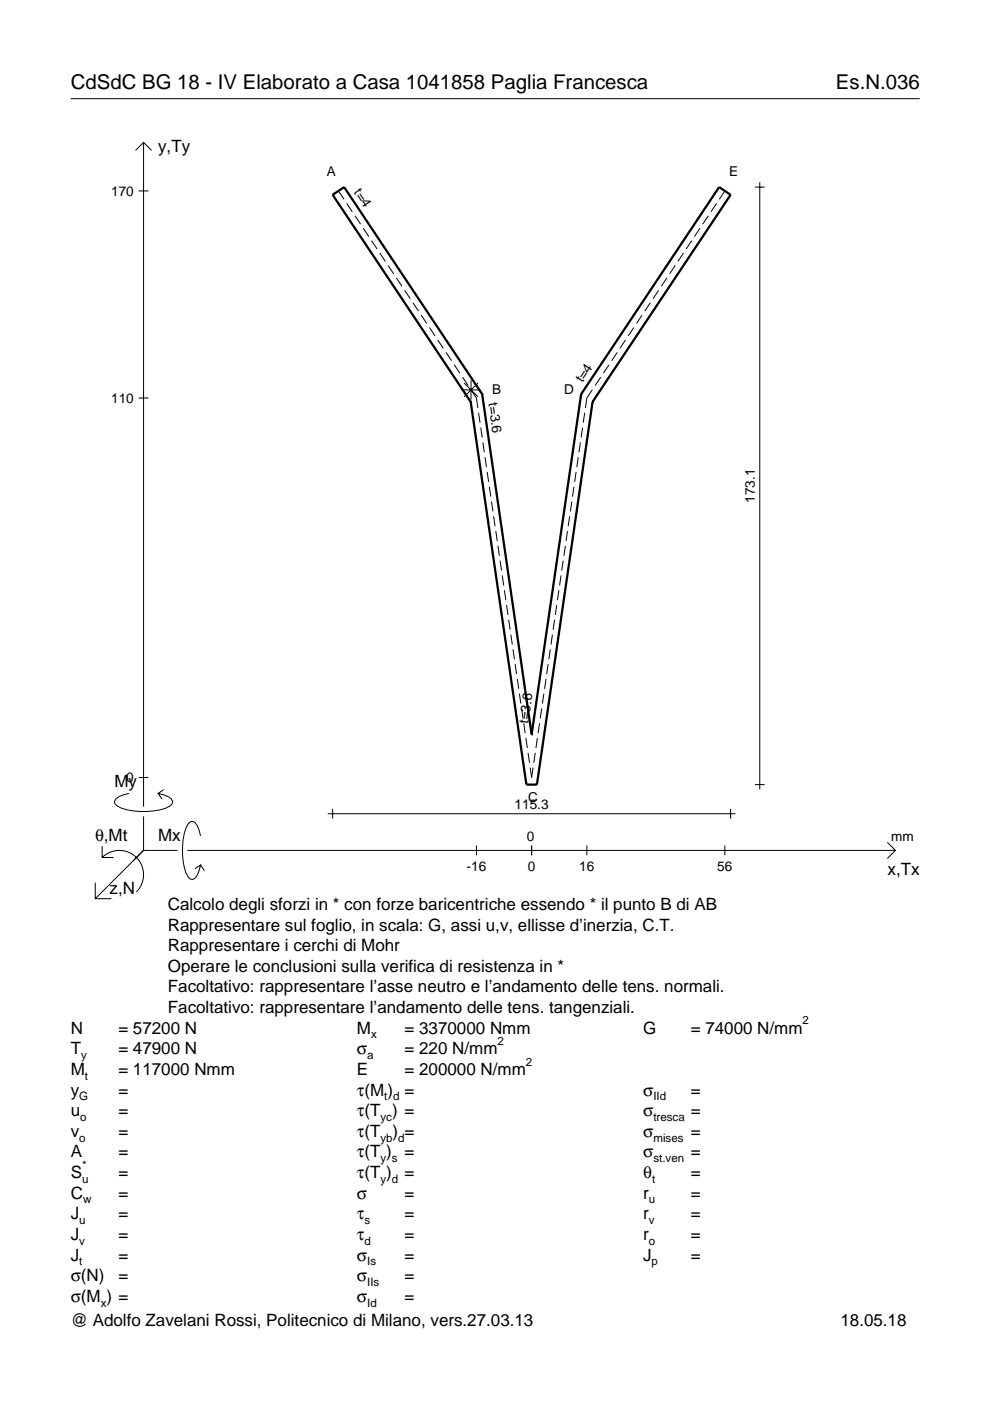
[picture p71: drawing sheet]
<svg xmlns="http://www.w3.org/2000/svg" width="210mm" height="297mm" viewBox="0 0 210 297" stroke-linecap="round" stroke-linejoin="round" font-family="sans-serif">
<defs><g id="words">
<g font-size="4.3">
<text x="15" y="18.9">CdSdC BG 18 - IV Elaborato a Casa 1041858 Paglia Francesca</text>
<text x="177.2" y="18.9">Es.N.036</text>
</g>
<g font-size="3.6">
<text x="33.5" y="32.3">y,Ty</text>
<text x="24.3" y="166.9">My</text>
<text x="20.1" y="178.2">θ,Mt</text>
<text x="33.5" y="178.2">Mx</text>
<text x="188.2" y="185.5">x,Tx</text>
<text x="23.2" y="189.6">z,N</text>
<text x="35.6" y="192.9">Calcolo degli sforzi in * con forze baricentriche essendo * il punto B di AB</text>
<text x="35.6" y="197.3">Rappresentare sul foglio, in scala: G, assi u,v, ellisse d’inerzia, C.T.</text>
<text x="35.6" y="201.7">Rappresentare i cerchi di Mohr</text>
<text x="35.6" y="206">Operare le conclusioni sulla verifica di resistenza in *</text>
<text x="35.6" y="210.4">Facoltativo: rappresentare l’asse neutro e l’andamento delle tens. normali.</text>
<text x="35.6" y="214.8">Facoltativo: rappresentare l’andamento delle tens. tangenziali.</text>
<text x="15" y="219.2">N</text>
<text x="25.1" y="219.2">= 57200 N</text>
<text x="75.7" y="219.2">M</text>
<text x="85.8" y="219.2">= 3370000 Nmm</text>
<text x="136.4" y="219.2">G</text>
<text x="146.5" y="219.2">= 74000 N/mm</text>
<text x="15" y="227.9">M</text>
<text x="15" y="223.5">T</text>
<text x="25.1" y="223.5">= 47900 N</text>
<text x="25.1" y="227.9">= 117000 Nmm</text>
<text x="75.7" y="223.5">σ</text>
<text x="75.7" y="227.9">E</text>
<text x="85.8" y="223.5">= 220 N/mm</text>
<text x="85.8" y="227.9">= 200000 N/mm</text>
<text x="15" y="232.3">y</text>
<text x="25.1" y="232.3">=</text>
<text x="75.7" y="232.3">τ(M ) =</text>
<text x="136.4" y="232.3">σ</text>
<text x="146.5" y="232.3">=</text>
<text x="15" y="236.7">u</text>
<text x="25.1" y="236.7">=</text>
<text x="75.7" y="236.7">τ(T ) =</text>
<text x="136.4" y="236.7">σ</text>
<text x="146.5" y="236.7">=</text>
<text x="15" y="245.4">A</text>
<text x="15" y="241">v</text>
<text x="25.1" y="241">=</text>
<text x="25.1" y="245.4">=</text>
<text x="75.7" y="245.4">τ(T )</text>
<text x="75.7" y="241">τ(T</text>
<text x="83.3" y="241">) =</text>
<text x="85.8" y="245.4">=</text>
<text x="136.4" y="241">σ</text>
<text x="136.4" y="245.4">σ</text>
<text x="146.5" y="241">=</text>
<text x="146.5" y="245.4">=</text>
<text x="15" y="249.8">S</text>
<text x="25.1" y="249.8">=</text>
<text x="75.7" y="249.8">τ(T )</text>
<text x="85.8" y="249.8">=</text>
<text x="136.4" y="249.8">θ</text>
<text x="146.5" y="249.8">=</text>
<text x="15" y="254.2">C</text>
<text x="25.1" y="254.2">=</text>
<text x="75.7" y="254.2">σ</text>
<text x="85.8" y="254.2">=</text>
<text x="136.4" y="254.2">r</text>
<text x="146.5" y="254.2">=</text>
<text x="15" y="262.9">J</text>
<text x="15" y="258.5">J</text>
<text x="25.1" y="262.9">=</text>
<text x="25.1" y="258.5">=</text>
<text x="75.7" y="262.9">τ</text>
<text x="75.7" y="258.5">τ</text>
<text x="85.8" y="262.9">=</text>
<text x="85.8" y="258.5">=</text>
<text x="136.4" y="262.9">r</text>
<text x="136.4" y="258.5">r</text>
<text x="146.5" y="262.9">=</text>
<text x="146.5" y="258.5">=</text>
<text x="15" y="267.3">J</text>
<text x="25.1" y="267.3">=</text>
<text x="75.7" y="267.3">σ</text>
<text x="85.8" y="267.3">=</text>
<text x="136.4" y="267.3">J</text>
<text x="146.5" y="267.3">=</text>
<text x="15" y="271.7">σ(N)</text>
<text x="25.1" y="271.7">=</text>
<text x="75.7" y="271.7">σ</text>
<text x="85.8" y="271.7">=</text>
<text x="15" y="276">σ(M ) =</text>
<text x="15" y="281.2">@ Adolfo Zavelani Rossi, Politecnico di Milano, vers.27.03.13</text>
<text x="75.7" y="276">σ</text>
<text x="85.8" y="276">=</text>
<text x="178.2" y="281.2">18.05.18</text>
</g>
<g font-size="2.9">
<text x="23.6" y="41.5">170</text>
<text x="69.3" y="37.3">A</text>
<text x="75" y="40.8" transform="rotate(56 75 40.8)">t=4</text>
<text x="154.6" y="37.3">E</text>
<text x="104.3" y="83.6">B</text>
<text x="119.6" y="83.6">D</text>
<text x="123.5" y="81.3" transform="rotate(-56 123.5 81.3)">t=4</text>
<text x="23.6" y="85.4">110</text>
<text x="103.5" y="85.5" transform="rotate(82 103.5 85.5)">t=3.6</text>
<text x="160.1" y="106.6" transform="rotate(-90 160.1 106.6)">173.1</text>
<text x="112" y="153.5" transform="rotate(-82 112 153.5)">t=3.6</text>
<text x="26.8" y="165.9">0</text>
<text x="109.1" y="171.5">115.3</text>
<text x="112" y="169.9">C</text>
<text x="111.7" y="178.2">0</text>
<text x="189" y="178.2">mm</text>
<text x="98.9" y="184.7">-16</text>
<text x="111.9" y="184.7">0</text>
<text x="122.8" y="184.7">16</text>
<text x="152.1" y="184.7">56</text>
</g>
<g font-size="2.4">
<text x="78.7" y="220.2">x</text>
<text x="105.5" y="221.5">2</text>
<text x="170.2" y="217.2">2</text>
<text x="17.2" y="224.5">y</text>
<text x="77.9" y="224.5">a</text>
<text x="111.5" y="225.9">2</text>
<text x="16.8" y="233.3">G</text>
<text x="18" y="228.9">t</text>
<text x="81.5" y="233.3">t d</text>
<text x="138.5" y="233.3">IId</text>
<text x="17" y="237.7">o</text>
<text x="80.7" y="237.7">yc</text>
<text x="138.5" y="237.7">tresca</text>
<text x="16.8" y="242">o</text>
<text x="80.7" y="242">yb d</text>
<text x="138.5" y="242">mises</text>
<text x="17.4" y="250.8">u</text>
<text x="17.4" y="247.8">*</text>
<text x="80.7" y="250.8">y d</text>
<text x="80.7" y="246.4">y s</text>
<text x="138.2" y="250.8">t</text>
<text x="138.5" y="246.4">st.ven</text>
<text x="17.6" y="255.2">w</text>
<text x="137.6" y="255.2">u</text>
<text x="16.8" y="263.9">v</text>
<text x="16.8" y="259.5">u</text>
<text x="77.3" y="263.9">d</text>
<text x="77.3" y="259.5">s</text>
<text x="137.6" y="263.9">o</text>
<text x="137.6" y="259.5">v</text>
<text x="16.8" y="268.3">t</text>
<text x="77.9" y="268.3">Is</text>
<text x="138.2" y="268.3">p</text>
<text x="77.9" y="272.7">IIs</text>
<text x="21.4" y="277">x</text>
<text x="77.9" y="277">Id</text>
</g>
</g></defs>
<g fill="none" stroke="#000" stroke-width=".21">
<path d="M15 20.9h180M28.7 31.9l1.7-1.7 1.8 1.7M30.4 30.2v140.8M160.1 39.7h2M161.1 38.6v128.8M29.4 40.5h2.1M71.7 40.5l1.2 1.8M73.5 43.1l1.2 1.8M75.3 45.8l1.1 1.7M77 48.4l1.2 1.8M78.8 51l1.2 1.8M80.5 53.7l1.2 1.7"/>
<path d="M82.3 56.3l1.2 1.8M84 58.9l1.2 1.8M141.4 58.9l-1.2 1.8M143.2 56.3l-1.2 1.8M144.9 53.7l-1.2 1.7M146.7 51l-1.2 1.8M148.4 48.4l-1.2 1.8M150.2 45.8l-1.2 1.7M151.9 43.1l-1.2 1.8M153.7 40.5l-1.2 1.8M85.8 61.5l1.2 1.8M87.5 64.2l1.2 1.8"/>
<path d="M89.3 66.8l1.2 1.8M91.1 69.4l1.1 1.8M92.8 72.1l1.2 1.8M94.6 74.7l1.1 1.8M96.3 77.3l1.2 1.8M98.1 80l1.2 1.8M127.4 80l-1.2 1.8M129.1 77.3l-1.2 1.8M130.9 74.7l-1.2 1.8M132.6 72.1l-1.2 1.8M134.4 69.4l-1.2 1.8M136.1 66.8l-1.1 1.8"/>
<path d="M137.9 64.2l-1.2 1.8M139.6 61.5l-1.1 1.8M29.4 84.4h2.1M97.8 82.7h4.1M98.4 81.2l2.9 2.9M99.8 82.6l1.2 1.8 .3 2.1M99.9 80.6v4.1M101.3 81.2l-2.9 2.9M101.5 87.5l.3 2.1M101.9 90.7l.3 2.1M102.4 93.8l.3 2.1M102.8 96.9l.3 2.1"/>
<path d="M122.6 96.9l-.3 2.1M123.1 93.8l-.4 2.1M123.5 90.7l-.3 2.1M124 87.5l-.3 2.1M125.6 82.6l-1.2 1.8-.3 2.1M103.3 100.1l.3 2.1M103.7 103.2l.4 2.1M104.2 106.3l.3 2.1M104.7 109.5l.3 2.1M105.1 112.6l.3 2.1M105.6 115.7l.3 2.1M106 118.9l.3 2.1"/>
<path d="M119.4 118.9l-.3 2.1M119.9 115.7l-.3 2.1M120.3 112.6l-.3 2.1M120.8 109.5l-.3 2.1M121.2 106.3l-.3 2.1M121.7 103.2l-.3 2.1M122.1 100.1l-.3 2.1M106.5 122l.3 2.1M106.9 125.1l.3 2.1M107.4 128.3l.3 2.1M107.8 131.4l.4 2.1M108.3 134.5l.3 2.2"/>
<path d="M108.8 137.7l.3 2.1M116.7 137.7l-.3 2.1M117.1 134.5l-.3 2.2M117.6 131.4l-.3 2.1M118 128.3l-.3 2.1M118.5 125.1l-.3 2.1M119 122l-.4 2.1M109.2 140.8l.3 2.1M109.7 143.9l.3 2.2M110.1 147.1l.3 2.1M110.6 150.2l.3 2.1M111 153.3l.3 2.2"/>
<path d="M111.5 156.5l.3 2.1M112 159.6l.3 2.1M113.5 159.6l-.3 2.1M113.9 156.5l-.3 2.1M114.4 153.3l-.3 2.2M114.8 150.2l-.3 2.1M115.3 147.1l-.3 2.1M115.8 143.9l-.3 2.2M116.2 140.8l-.3 2.1M21.7 179.4v2.4h2.4M27.3 168.2a3.6 3.6 0 0 0-3 1.7l.1 .5a5.6 5.6 0 0 0 3.8 1.5 13.4 13.4 0 0 0 7.8-1l.5-.5 .1-.5a3.6 3.6 0 0 0-3.1-1.7l.8 1.2M29.4 164.9h2.1"/>
<path d="M30.4 173.1v7.2M34.7 167.4l-1.2 .8M42.5 177.2a3.6 3.6 0 0 0-1.7-3.1l-.5 .2a5.7 5.7 0 0 0-1.5 3.7 13.3 13.3 0 0 0 1 7.9l.5 .5 .5 .1a3.6 3.6 0 0 0 1.7-3.1l-1.2 .8M69.5 172.5h86.4M70.5 171.5v2.1M101 179.3v2M112.4 162.7l.3 2.2 .3-2.2M112.7 179.3v2M124.4 179.3v2M153.7 179.3v2M154.9 171.5v2.1M160.1 166.4h2"/>
<path d="M188.1 178.6l1.7 1.7-1.7 1.7M20.2 187.2v3.3h3.4M21.7 181.8a5.1 5.1 0 0 1 7.2 0 5.1 5.1 0 0 1 0 7.3M30.4 180.3l-10.2 10.2M30.4 180.3h7.2M39.7 180.3h150.1M42.5 183.4l.8 1.2"/>
</g>
<path d="M99.8 85.2h.1M99.8 85.2l11.8 81.2h2.2l11.8-81.2M102.2 83.6h.1M102.2 83.6l-29.2-43.9-2.5 1.6 29.3 43.9M102.2 83.6l10.5 72.1M123.2 83.6h.1M123.2 83.6l-10.5 72.1M123.2 83.6l29.3-43.9 2.4 1.6-29.3 43.9M125.6 85.2h.1M112.7 155.7h.1" fill="none" stroke="#000" stroke-width=".48"/>
<use href="#words"/>
</svg>
